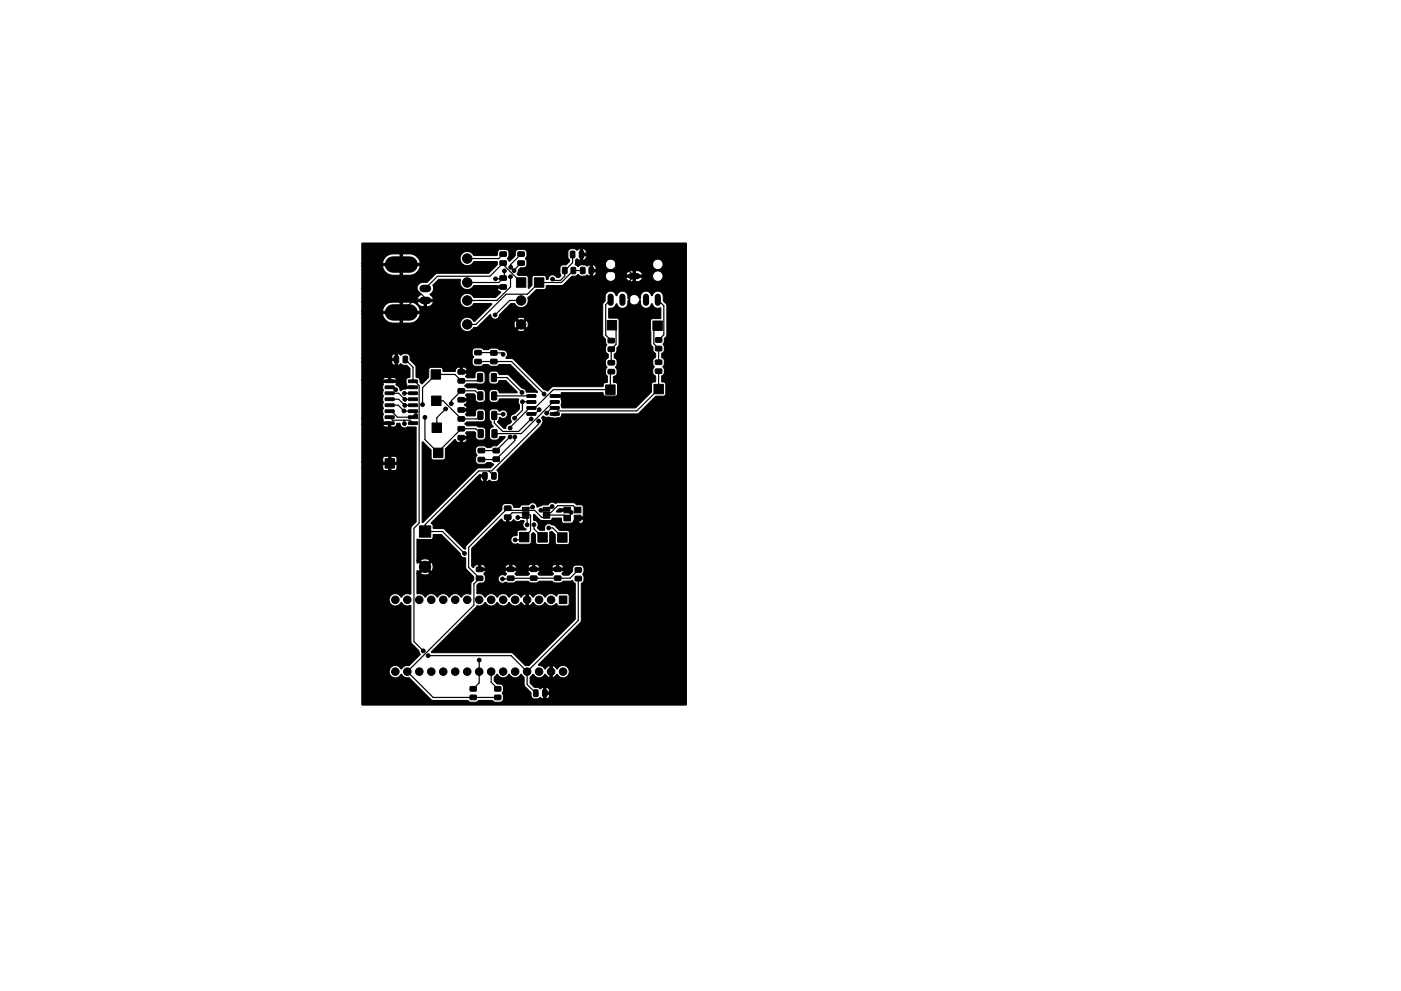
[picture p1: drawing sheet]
<svg xmlns="http://www.w3.org/2000/svg" width="297mm" height="210mm" viewBox="0 0 297 210" stroke-linecap="round" stroke-linejoin="round" font-family="sans-serif">
<g fill="#000" stroke="#000" stroke-width=".21">
<path d="M106 53.5l1.3-.1 .1 .3v.6l-.2 .1h-1.1l-.1-.2zM106 55.4l1.3-.1 .1 .3v.6l-.2 .1h-1.1l-.1-.2zM106 58.6l1.3-.1 .1 .2v.6l-.2 .2h-1.1l-.1-.3zM109.8 53.5l1.3-.1 .1 .3v.6l-.2 .1h-1.1l-.1-.2zM109.8 55.4l1.3-.1 .1 .3v.6l-.2 .1h-1.1l-.1-.2zM119.3 56.8l.7-.1 .2 .2v.9l-.1 .3h-.6l-.3-.2zM121.1 56.8l.7-.1 .3 .2v.9l-.2 .3h-.6l-.2-.2zM121 53.3h.7l.2 .1v1.1l-.2 .2h-.5l-.3-.1zM123.1 56.8l.7-.1 .2 .2 .1 .9-.2 .3h-.6l-.2-.2zM122.9 53.3h.7l.2 .1v1.1l-.2 .2h-.5l-.3-.1zM124.9 56.8l.7-.1 .3 .2v.9l-.2 .3h-.6l-.2-.2zM76.7 51.6h68.8v97.9l-68.7 .1-.1-50.2h4.4l.4 .4h2.2l.5-.4v-.8h-1.3v1.2h-.5v-1.2h-1.3v.8h-4.4v-1.4l7.4 .1 .1-.8-.4-.5h-.9v1.2h-.5v-1.2h-.8l-.4 .4-.1 .8h-4.4v-8h4.4l.4 .5 .9 .1-.1-.6h-5.6v-1.3h4.4l.2 .4-.2 .4h1.6l.2 1.1h.6a.81 .81 0 0 0 .7-.8h.6l.2 .6 .5 .4h.5l.4-.3 1.7 .1 .1 .1v20l-1 1-.1 .4v13.9a1.62 1.62 0 0 0-2 .7 1.35 1.35 0 0 0-2.1-.5 1.35 1.35 0 0 0 0 2.1 1.35 1.35 0 0 0 2.1-.5 1.56 1.56 0 0 0 2 .6v7.8l1.7 1.8 .3 .8-2.4 2.4a1.51 1.51 0 0 0-1.6 .8 1.35 1.35 0 0 0-2.1-.6 1.35 1.35 0 0 0 0 2.2 1.35 1.35 0 0 0 2.1-.6 1.61 1.61 0 0 0 1.7 .8l4.9 4.8h7.4l.7 .4h1.1l.6-.4h2.9l.5 .4h1.1l.5-.2 .2-.4v-.8l-.2-.5 .2-.5v-.8l-.2-.5-1.1-.2-.6-.6v-.9l.7-.5a1.39 1.39 0 0 0 1.2 .7 1.39 1.39 0 0 0 1.3-.8 1.43 1.43 0 0 0 2.5 0l.6 .7 .1 1.8 1.4 1.4v.8l.3 .4 1 .2 .7-.3 .5 .3h.7a.75 .75 0 0 0 .7-.7v-.3h-.7v1h-.6v-1.5h1.3v-.3a.74 .74 0 0 0-.7-.7v1h-.6v-1l-.7 .4-.5-.4h-.7l-.9-.8v-1.4l.6-.6a1.43 1.43 0 0 0 2.6 0l.6 .6 .9 .2 .6-.3 .4-.5a1.35 1.35 0 0 0 2.1 .6 1.35 1.35 0 0 0 0-2.2 1.35 1.35 0 0 0-2.1 .6l-.4-.5-.6-.3v2.6h-.5v-2.6l-1.1 .7a1.35 1.35 0 0 0-1.2-.7l-.1-.2 9-9.1v-8.1l.6-.6v-.9l-.3-.4 .3-.6-.1-1-.5-.4-1.4 .1-.3 .3-.1 1-.9 .7h-1.1l-.3-.3 .4-.7h-2.5l.3 .8-.3 .2h-2.6l-.3-.3 .3-.7h-2.5l.4 .8-.4 .3h-2.4l-.3-.4 .3-.7h-2.4l.3 .8-.3 .3-.5-.2a.93 .93 0 0 0-.9 1.3 .93 .93 0 0 0 1.6 .3l.4 .2h1.1l.7-.4h2.5l.5 .4h1.2l.7-.4h2.6l.6 .4h1.2l.6-.4h1.6l.3-.1 .7 .6v7.6l-9.8 9.8h-.9l-2.5-2.6-.4-.1h-16.9v-.2l9.6-9.8a1.59 1.59 0 0 0 1.8-.7 1.43 1.43 0 0 0 2.5 0 1.43 1.43 0 0 0 2.6 0 1.43 1.43 0 0 0 2.5 0l.6 .6 .9 .1 .6-.2 .4-.5a1.43 1.43 0 0 0 2.6 0 1.39 1.39 0 0 0 2.2 .3h.2l.2 .3 .3 .2h1.8l.4-.5v-1.8l-.3-.3h-1.9l-.5 .4h-.1a1.33 1.33 0 0 0-2.3 .3h-.1a1.39 1.39 0 0 0-1.2-.8 1.39 1.39 0 0 0-1.3 .8l-.4-.5-.6-.2v2.5h-.5v-2.5l-1.1 .7a1.39 1.39 0 0 0-1.2-.8 1.39 1.39 0 0 0-1.3 .8 1.43 1.43 0 0 0-2.5 0 1.43 1.43 0 0 0-2.5 0 1.63 1.63 0 0 0-1.8-.7v-1.9l.5-.4 1-.2 .3-.5v-.7l-.3-.6 .3-.6-1.4-.1-.1-.5h18.1a.75 .75 0 0 0-.7-.7h-.3v.7h-.5v-.7l-.7 .1-.3 .6h-2.6a.75 .75 0 0 0-.7-.7h-.3v.7h-.5v-.7l-.7 .1-.3 .6h-2.4a.75 .75 0 0 0-.7-.7h-.3v.7h-.5v-.7l-.7 .1-.3 .6h-4.1a.75 .75 0 0 0-.7-.7h-.3v.7h-.5v-.7l-.5 .1-.5 .5-.4-.2v-3.8l6.2-6.3 .2 .1 .4 .5h.6v-1.2h.4l.1 .1v1.1h.6l.4-.4h.1a.91 .91 0 0 0 1.4 .2l.7 .1a1.1 1.1 0 0 0 .5 1.7l-.2 .2h-1.5l-.3 .4v.7a.97 .97 0 0 0-1.3 1 .97 .97 0 0 0 1.5 .7l.3 .2 2.3-.1 .3-.3v-1.7l.4-.4 .4 .4v1.7l.2 .3 .3 .1h2.1l.4-.4v-2.1l.4-.3 .8 .8v1.7l.3 .3h2.3l.3-.1 .1-.3v-2.1l-.1-.3-.3-.2h-1.7l-1-1-.6-.2a.97 .97 0 0 0-1.2 0 .97 .97 0 0 0-.3 1.2h-1.1l-.5-.6a1.06 1.06 0 0 0-.8-1.6v-1.1l.2-.1 1.5 1.3h1.9l.5-.5h1.7l.2 .9 .4 .2h1.5l.4-.1 .3 .1h1.6l.3-.2 .1-.6h-1v.8h-.5v-1.2l.1-.1h1.4v-2.2l-.3-.3-1.1-.1-.7-.5-3.4 .1-.4 .1-.8-.3-.4 .2-.4 .4h-1.1l-1.1 .5-.5-.7-.5-.3-.5 .2-.4 .3h-1.4l-.6 .5h-1.2l-.2-.5-.4-.3-1.5 .1-.3 .4-.1 .9-7.5 7.5-.2 .8h-.3l-4.2-4.3-2.3-.1-.1-.6-.4-.6 9.5-9.4h.9a.74 .74 0 0 0 .8 .7l-.1-1h-.7v.3h-.9l.8-.8h1.2l.2 .1v1.4l.6-.3 .7 .3 1-.2 .3-.4v-1.2l-.3-.7 9.4-9.6a1.22 1.22 0 0 0 .1-1.5l.3-.3 .6 .3 .5-.1 1.2 .2 1-.1 .5-.2 .2-.6h16l3.8-3.7h1.7l.3-.2 .2-.3v-2.1a.63 .63 0 0 0-.9-.5v-1.2l.5-.6v-.9l-.3-.5 .3-.5 .1-.7-.2-.5-.4-.3v-.8l.5-.6v-1a.48 .48 0 0 1 0-.9l.1-.7 .5-.7v-6.3l-.2-.3-.6-.7v-.9a1.21 1.21 0 0 0-1.1-1.1 1.21 1.21 0 0 0-1.3 .9h-.1a1.17 1.17 0 0 0-1.1-.9 1.17 1.17 0 0 0-1.2 .9v.7h-.2a1.17 1.17 0 0 0-1.2-.9 1.17 1.17 0 0 0-1.1 1l-.2-.1v-.7a1.22 1.22 0 0 0-1.2-.9 1.22 1.22 0 0 0-1.2 .9h-.1a1.17 1.17 0 0 0-1.1-.9 1.17 1.17 0 0 0-1.2 .9v1.1l-.5 .8v6.5l.6 .9v.7l.3 .4-.3 .6v.8l.6 .7-.1 .7-.4 .3-.1 .4v.8l.3 .5-.3 .5v.8l.4 .6-.1 1.4a.72 .72 0 0 0-.9 .8h-10.6l-1.2 1-.7-.3-6.5-6.5-1.5-.2a1.01 1.01 0 0 0 .2-1.2 1.01 1.01 0 0 0-1.1-.6h-.6l-.6-.3h-1.1l-.5 .3h-1.1l-.6-.4-1.4 .1-.4 .5v.8l.3 .6-.3 .5 .1 1 .6 .4h1.2l.6-.4h.9l.7 .4h1.1l.6-.4 2.3 .1 5.8 5.8h-2.3l-.4-.6-.7-.3-2.8-2.7-1.9-.1-.6-.7-1.1-.1-.3 .2-.2 .4v1.6l.2 .4 .3 .2h1l.4-.3 .3-.5 1.4 .1 2.4 2.5-3.7 .1-.6-.7-1.1-.1-.3 .2-.3 .4v1.6l.4 .5 1 .1 .5-.2 .4-.6h3.9l.1 .2a1.02 1.02 0 0 0 .1 1.1v.9l-1 1-.5 .1a.99 .99 0 0 0-.1 1.6l-1.2 .9a.38 .38 0 0 1-.1 .4 .38 .38 0 0 1-.4 .1l-1.3-1.5 .3-.3 .1-.6 .7 .3 .6-.2a.91 .91 0 0 0 .2-1.3 .91 .91 0 0 0-1.3-.1h-.3l-.2-.3-.4-.2-.9 .1-.5 .4-.1 1.7 .4 .6 .1 .6 .4 .4-.8 .5v1.8l.3 .4 .4 .2 1-.1 .5-.7h1l.1 .2-1.8 1.8h-.7l-.6 .4h-.7l-.6-.4h-1.3l-.4 .3-.2 .3v.8l.4 .6-.4 .5v.7l.3 .5 .3 .2h1.2l.6-.4h.9l.5 .5-.6 .7h-2.6l-.3 .1-11.5 11.5-.1-17.1h.2l1.7 1.6v1.8l.5 .4h2.1l.3-.2 .1-.3v-1.9l2-1.9 .8 .6h1.1a.74 .74 0 0 0 .7-.8h-.9v.8h-.5v-1.2l1.4-.1-.3-.7 .3-.3h1.6l.2 .2 .1 1.1 .5 .5 1.2-.1 .4-.6v-1.5l-.3-.4-1.3-.2-.4-.3h-2l-.4-.4 .4-.4h3.2l.5-.1 .2-.6v-1.3l-.1-.5-.5-.2h-1.1l-.3 .4-.2 1h-1.8l-.2-.3 .3-.7h-1.4v-.5h1.4l-.1-.4-.4-.4 .4-.4 .1-.4h-1.3l-.1-.2v-.3h1.4l-.3-.7 .3-.3h1.5l.3 .2v1.1l.6 .5 1.1-.1 .4-.5v-1.6l-.3-.4-1.2-.2-.6-.3h-1.8l-.5-.4 .5-.5 3.2 .1 .4-.2 .3-.5v-1.4l-.2-.4-.4-.3-1.1 .1-.4 .4-.2 1-1.7-.1-.2-.3 .3-.6-1.4-.1v-.5h1.4a.75 .75 0 0 0-.7-.7h-.2v.7h-.5l-.1-.7h-.2a1.14 1.14 0 0 0-.9 .9h-2.4a.8 .8 0 0 0-.5-.9h-2.1l-.4 .2-.1 .3v1.7l-1.5 1.3-.3-.3-.2-.8-.7-.3v-2.3l-1.2-1.3-.2-1.1-.5-.3h-.7l-.6 .4-.7-.4v2.5l.7-.3 .5 .3h.8l.6 .7v1.8l-.6 .2-.2 .3v.6l.1 .4-.1 .4h1.6l.1 .5h-1.7l-1.2 .5-.3-.7-.6-.6 .1-.4h-3l.2 .3-.2 .9 .2 .4-.2 .8 .2 .5-.2 .8 .2 .4-.2 .9 .2 .4-.2 .9 .2 .4-.2 .8h-4.4v-8.1h7.4l-.2-.4-.4-.1h-.6v.5h-.5v-.5h-.7l-.3 .1-.3 .4h-4.4v-3.8h6.3a.74 .74 0 0 0 .8 .7v-1h-.8v.3h-6.3v-.8h7.1v-1a.75 .75 0 0 0-.8 .7v.3h-6.3v-9.4h4.4a2.25 2.25 0 0 0 2.1 1.9h3.7a2.22 2.22 0 0 0 2.2-2h-3.8v2h-.5v-2l-8.1 .1v-.6h12.4a2.21 2.21 0 0 0-2.2-2h-1.6v2h-.5v-2h-1.5a2.25 2.25 0 0 0-2.2 2h-4.4v-2h11.7l.1 .2a1.3 1.3 0 0 0 1.4 .8h.5a1.29 1.29 0 0 0 1.5-1h-1.5v1h-.5v-1h-13.2v-2.8h11.7l.2 .7 .6 .6-.5 .4-.3 .6h3.5l-.3-.6-.4-.4 .3-.3a1.36 1.36 0 0 0 .3-1.7l1.3-1.2h4.5a1.57 1.57 0 0 0 .9 2 1.57 1.57 0 0 0 2-.7l6.4 .1v.4l-1.5 .1a.92 .92 0 0 0 .7 .8l-1 1.1h-4.6a1.55 1.55 0 0 0-2.4-.6 1.55 1.55 0 0 0 0 2.5 1.55 1.55 0 0 0 2.4-.6h3.7l.1 .1-3.8 3.7a1.53 1.53 0 0 0-2.1-.8 1.53 1.53 0 0 0-.6 2.1 1.53 1.53 0 0 0 2.1 .6h9.7a1.47 1.47 0 0 0 1.8 0l-.9-.9-.9 .9h-9.7l.6-.6 .7-.1 .6-.6h7.2l.3 .9 .8-.9h.8l.8 .9a1.46 1.46 0 0 0 0-1.7l-.8 .8h-.8l-.8-.8-.3 .8h-7.2l2.1-2.1 .3 .7 .5 .3 4.9-.1 .9 .9 .9-.9a1.45 1.45 0 0 0-1.8 0h-4.1l.3-.4 .1-.4 2.4-2.4h.8a1.56 1.56 0 0 0 2.1 .7 1.56 1.56 0 0 0 .7-2l1.8-1.7h1.6a.63 .63 0 0 0 .5-.8l3.5-.1 1.9-1.9h.8l.6-.4 .6 .4h.8l.4-.3 .6 .3 3.4-.1v.2a1.11 1.11 0 0 0 1 1 1.11 1.11 0 0 0 1.1-.8h2.2l.2 .4 .5 .4 1.8 .1a1.1 1.1 0 0 0 1-1l-1.5 .1v.8h-.5v-.9l-3.7 .1 .1-.4h7.8a1.11 1.11 0 0 0 1.5 1.1 1.11 1.11 0 0 0 .3-1.9 1.11 1.11 0 0 0-1.8 .6v.2h-7.8l-.1-.2h5.7a1.11 1.11 0 0 0-1-.9h-.5v.9h-.5v-.9h-.4l-.8 .3-.3 .6h-2.2a1.11 1.11 0 0 0-1.1-.8 1.11 1.11 0 0 0-1 1h-2.4l.3-.3 .1-.5h-.8v.9h-.5v-1.5h1.3v-.2a.74 .74 0 0 0-.8-.7v.9h-.5v-.9l-.6 .3-.5-.3h-.9l-.6 .4-.6-.5 6.5-.1a1.11 1.11 0 0 0 1.1 1.2 1.11 1.11 0 0 0 1.1-1.2h7.8v.2a1.11 1.11 0 0 0 1.7 .8 1.11 1.11 0 0 0-.1-1.9 1.11 1.11 0 0 0-1.6 .9l-7.8-.1a1.11 1.11 0 0 0-1.2-.9 1.11 1.11 0 0 0-1 1h-6.4l.1-.9 .2-.2 .6 .3h.7a.75 .75 0 0 0 .7-.7v-.2h-.7v.9h-.6v-1.5h1.3v-.2a.74 .74 0 0 0-.7-.7v.9h-.6v-.9l-.6 .3-.7-.3-1 .1-.3 .5v1.1l.4 .6-.1 .4-.6 .7-.9 .1-.4 .3-.1 1.3 .2 .6-.4 .4h-.4l-.9-.6a1.03 1.03 0 0 0-1.1 1l-.3-.1a.61 .61 0 0 0-.5-.8h-2l-.4 .2-.1 .3v1.7l-.7 .6-.1-.1v-2.2l-.1-.3-.4-.2h-1.6l-.2-.2 .2-.9 .4-.4 1-.2 .4-.5v-.8l-.3-.6 .3-.5v-.8l-.1-.3-.5-.3h-1.1l-.5 .2-.2 .4-.1 .8-1.2 1.1-.4-.5 .3-.6v-.8l-.1-.3-.5-.3h-1.1l-.5 .2-.2 .2-.2 .9h-4.8a1.55 1.55 0 0 0-2.4-.6 1.55 1.55 0 0 0 0 2.5 1.55 1.55 0 0 0 2.4-.6h4.8l.1 .6-1.8 1.9h-10.9l-.4 .1-1.7 1.8h-.9a1.31 1.31 0 0 0-1.3 1.3h-11.7v-4.8l4.4 .1a2.26 2.26 0 0 0 2.1 1.9h3.7a2.22 2.22 0 0 0 2.2-2h-3.8v2h-.5v-2h-8.1v-.5h12.4a2.21 2.21 0 0 0-2.2-2h-1.6v2h-.5v-2h-1.5a2.25 2.25 0 0 0-2.2 2h-4.4z"/>
<path d="M83.6 75.6l.7-.1 .2 .2v1l-.1 .3h-.6l-.2-.2zM85.5 75.6l.7-.1 .2 .2v1l-.1 .3h-.6l-.2-.2zM97.2 78.5l1.2-.1 .1 .3v.5l-.2 .2h-1.1l-.1-.2zM100.7 76.3l1.2-.1 .2 .3v.6l-.3 .1h-1l-.2-.2zM100.7 74.4l1.2-.1 .2 .3v.6l-.3 .1h-1l-.2-.2zM101.3 79.3l.8-.1 .2 .2 .1 1.3-.2 .3h-.7l-.3-.2zM104.2 79.3l.8-.1 .3 .2v1.3l-.2 .3h-.7l-.2-.2zM104.1 74.4h1.1l.2 .2v.6l-.3 .2h-.9l-.2-.3zM104.1 76.3l1.1-.1 .2 .2v.7l-.3 .1h-.9l-.2-.2zM106 60.5l1.3-.1 .1 .2v.6l-.2 .2h-1.1l-.1-.3zM109.5 58.9h2v2h-2zM113.3 58.9h2v2h-2z"/>
<path d="M128.7 68h2v2h-2zM129 71.8h1.1l.2 .2v.6l-.3 .2h-1l-.1-.3zM129 73.6h1.1l.2 .2v.6l-.3 .2h-1l-.1-.3zM129 76.5h1.2l.1 .2v.6l-.2 .1h-1.1l-.1-.2zM129 78.4h1.2l.1 .2v.6l-.2 .2-1.1-.1-.1-.2zM129.1 65.4h.1a1.31 1.31 0 0 0 1.5-1l.1 .1a1.17 1.17 0 0 0 1.2 .9 1.17 1.17 0 0 0 1.1-.9l.1-.7 .1-.1a1.17 1.17 0 0 0 1.2 1 1.17 1.17 0 0 0 1.1-1l.2 .1v.5a1.21 1.21 0 0 0 1.2 1.1 1.21 1.21 0 0 0 1.2-1l.1 .1a1.2 1.2 0 0 0 1.7 .8l.1 2.2-1.8 .1-.4 .5 .1 4.9 .4 .7 .1 .8 .5 .5v.8l-.5 .3-.1 .5v.7l.3 .5-.3 .5v.9l.6 .6v1.2a.8 .8 0 0 0-.9 .4v1.8l-3.4 3.3h-15.5l-.3-.6 .2-.4-.2-.8 .2-.4h-1.6l-.1-.2v-.3h1.7l-.1-.4 .1-.1 8.8 .1a.61 .61 0 0 0 .5 .8h2.1l.3-.2 .1-.3v-2.1a.63 .63 0 0 0-.8-.5v-1.2a.86 .86 0 0 0 .7-.7v-.8l-.3-.5 .3-.5v-.9l-.1-.3-.4-.3-.1-.7 .5-.5 .1-.9 .4-.7v-5.2l-.3-.4h-1.8zM138.4 68.1h2v2h-2zM139 76.4h1.2l.1 .2v.6l-.2 .2-1-.1-.2-.2zM139 78.3h1.2l.1 .2v.6l-.2 .2-1-.1-.2-.2zM139 71.7l1.2-.1 .1 .3v.6l-.2 .1h-1l-.2-.2zM139 73.5h1.2l.1 .2v.6l-.2 .2-1-.1-.2-.2zM81.7 80.6h1.8l.1 .5-1.9 .1z"/>
<path d="M81.7 81.9h1.8l.1 .5-1.9 .1zM81.7 83.2l1.8-.1 .1 .5-1.9 .1zM81.7 84.4h1.8l.1 .5-1.9 .1zM81.7 85.7h1.8l.1 .5-1.9 .1zM81.7 87h1.8l.1 .5h-1.9zM81.7 88.3l1.8-.1 .1 .5-1.9 .1zM81.7 89.5h1.8l.1 .5-1.9 .1zM81.7 97.3h2v2h-2zM86.6 89.5h1.8l.1 .5-1.8 .1zM86.6 88.3l1.8-.1 .1 .5-1.8 .1zM86.6 87h1.8l.1 .5h-1.8zM86.6 85.7h1.8l.1 .5-1.8 .1z"/>
<path d="M86.6 84.4h1.8l.1 .5-1.8 .1zM86.6 83.2l1.8-.1 .1 .5-1.8 .1zM86.6 81.9h1.8l.1 .5-1.8 .1zM86.6 80.6h1.8l.1 .5-1.8 .1zM91.4 78.4h2v2h-2zM91.5 84h2v2h-2zM91.6 89.7h2v2h-2zM91.9 95.1h2v2h-2zM97.2 82.5l1.2-.1 .1 .3v.6l-.2 .1h-1.1l-.1-.2zM97.2 84.4l1.2-.1 .1 .3v.6l-.2 .1h-1.1l-.1-.2zM97.2 86.6l1.2-.1 .1 .2v.6l-.2 .2h-1.1l-.1-.3zM97.2 88.5l1.2-.1 .1 .2v.6l-.2 .2h-1.1l-.1-.3z"/>
<path d="M97.2 80.4l1.2-.1 .1 .3v.5l-.2 .2h-1.1l-.1-.2zM97.2 90.5h1.2l.1 .2v.6l-.2 .2-1.1-.1-.1-.2zM97.2 92.4h1.2l.1 .2v.6l-.2 .2-1.1-.1-.1-.2zM101.4 83.2l.8-.1 .2 .2v1.3l-.2 .2-.7 .1-.2-.2zM101.4 87.3h.8l.2 .1v1.4l-.1 .2h-.7l-.3-.1zM101.4 91.2l.8-.1 .3 .2v1.3l-.2 .2-.7 .1-.2-.2zM101.4 95.2l1.2-.1 .2 .3v.5l-.3 .2h-1l-.2-.3zM101.4 97.1l1.2-.1 .2 .2v.6l-.3 .2h-1l-.2-.2zM104.3 83.2l.8-.1 .2 .2v1.3l-.1 .2-.7 .1-.3-.2zM104.3 87.3h.8l.2 .1 .1 1.4-.2 .2h-.7l-.3-.1zM104.4 91.2l.8-.1 .2 .2v1.3l-.2 .2-.7 .1-.2-.2zM104.6 97l1.2-.1 .1 .3v.6l-.2 .1h-1l-.2-.2z"/>
<path d="M104.6 95.2l1.2-.1 .1 .2v.7l-.2 .1h-1l-.2-.2zM111.7 83.8l1.8-.1 .1 .5-1.8 .1zM111.7 85h1.8l.1 .5-1.8 .1zM111.7 86.3h1.8l.1 .5h-1.8zM111.7 87.6l1.8-.1 .1 .5-1.8 .1zM116.7 87.6l1.8-.1 .1 .5-1.9 .1zM116.7 86.3h1.8l.1 .5h-1.9zM116.7 85h1.8l.1 .5-1.9 .1zM116.7 83.8l1.8-.1 .1 .5-1.9 .1zM128.4 81.7h2v2h-2zM138.6 81.5h2v2h-2zM88.9 111.6h2.4v2.4h-2.4z"/>
<path d="M88.4 114.4l3 .1 .4-.3 .1-.8h1.7l3.9 4a.99 .99 0 0 0 1.1 .9l.2 2.3 1.6 1.8v.7l-.5 .6-.1 2.3-.1 .1a1.33 1.33 0 0 0-1.8 .6h-.1a1.43 1.43 0 0 0-2.6 0 1.43 1.43 0 0 0-2.5 0 1.43 1.43 0 0 0-2.5 0 1.63 1.63 0 0 0-1.8-.7v-4.4h.7a1.65 1.65 0 0 0 2 0l-1-1-1 1h-.7v-.4l.1-.2 .3 .3 1-1h.7l1 1a1.65 1.65 0 0 0 0-2l-1 1h-.7l-1-1-.2 .2-.2-.1v-.5h.7l1 1 1-1a1.64 1.64 0 0 0-2 0h-.7zM102.4 100.3l.7-.1 .2 .2v1l-.1 .3h-.6l-.3-.2zM104.3 100.3l.7-.1 .2 .2v1l-.1 .3h-.6l-.3-.2zM107 109.3h1.2l.2 .2v.6l-.3 .1h-1l-.2-.2zM107 107.4h1.2l.2 .2v.6l-.3 .1h-1l-.2-.2zM110.2 113h2v2h-2zM110.8 107.6h1.4v.3h-1.4zM110.8 108.1h1.4v.3h-1.4zM110.8 108.6h1.4v.3h-1.4zM110.8 109.1h1.4v.3h-1.4zM110.8 109.6h1.4v.3h-1.4zM114 113h2v2h-2z"/>
<path d="M115.2 109.6h1.4v.3h-1.4zM115.2 109.1h1.4v.3h-1.4zM115.2 108.6h1.4v.3h-1.4zM115.2 108.1h1.4v.3h-1.4zM115.2 107.6h1.4v.3h-1.4zM118.5 108h1.9l.1 .3-.1 .2h-1.3l-.2 .1h-.9v-.2zM118.2 113h2v2h-2zM119.6 107.6h1.4v1.2h-1.4zM119.6 109.3h1.4v1.2h-1.4zM121.8 107.6h1.4v1.2h-1.4zM121.8 109.3h1.4v1.2h-1.4zM101 120.4l1.2-.1 .2 .2v.6l-.2 .2h-1.1l-.1-.3z"/>
<path d="M101 122.3l1.2-.1 .2 .2v.6l-.2 .2h-1.1l-.1-.3zM107.6 122.3l1.3-.1 .1 .2v.6l-.2 .2h-1.1l-.1-.3zM107.6 120.4l1.3-.1 .1 .2v.6l-.2 .2h-1.1l-.1-.3zM112.5 120.3h1.2l.2 .2v.6l-.3 .2h-1l-.2-.3zM112.5 122.2h1.2l.2 .2v.6l-.3 .2h-1l-.2-.3zM117.6 122.2h1.2l.2 .2-.1 .6-.2 .2h-1l-.2-.3zM117.6 120.3h1.2l.2 .2-.1 .6-.2 .2h-1l-.2-.3zM118.6 126.5h1.6v1.6h-1.6zM122 122.3h1.2l.1 .2v.6l-.2 .2-1-.1-.2-.2zM122 120.5l1.2-.1 .1 .3v.6l-.2 .1h-1l-.2-.2zM99.7 145.7h1.2l.1 .2v.6l-.2 .2-1-.1-.2-.2zM99.7 147.5h1.2l.1 .2v.6l-.2 .2h-1l-.2-.3z"/>
<path d="M104.9 147.5h1.2l.1 .2v.6l-.2 .2h-1l-.2-.3zM104.9 145.7h1.2l.1 .2v.6l-.2 .2-1-.1-.2-.2zM113.2 146.4l.7-.1 .2 .2v1l-.2 .3h-.5l-.3-.2zM115.1 146.4l.7-.1 .2 .2v1l-.2 .3h-.5l-.3-.2z"/>
<circle cx="99.1" cy="54.9" r="1"/>
<circle cx="99.1" cy="59.9" r="1"/>
<circle cx="105.1" cy="59.2" r=".4"/>
<circle cx="106.9" cy="57.5" r=".4"/>
<circle cx="108.2" cy="58.7" r=".4"/>
<circle cx="108.3" cy="56.7" r=".4"/>
<circle cx="109" cy="57.4" r=".4"/>
<circle cx="117.1" cy="59.2" r=".4"/>
<circle cx="99.1" cy="68.8" r="1"/>
<circle cx="99.1" cy="63.7" r="1"/>
<circle cx="105" cy="66.8" r=".4"/>
<circle cx="106.7" cy="75.2" r=".4"/>
<circle cx="110.5" cy="63.7" r="1"/>
<circle cx="110.5" cy="68.8" r="1"/>
<circle cx="83.9" cy="82.7" r=".4"/>
<circle cx="85.6" cy="87.2" r=".4"/>
<circle cx="85.8" cy="83.5" r=".4"/>
<circle cx="85.8" cy="89.9" r=".4"/>
<circle cx="85.8" cy="86" r=".4"/>
<circle cx="85.8" cy="84.7" r=".4"/>
<circle cx="88.1" cy="88.1" r=".4"/>
<circle cx="89.6" cy="85.8" r=".4"/>
<circle cx="90.1" cy="88.5" r=".4"/>
<circle cx="94.5" cy="86.8" r=".4"/>
<circle cx="95.7" cy="85.6" r=".4"/>
<circle cx="106.7" cy="87.9" r=".4"/>
<circle cx="108.2" cy="92.7" r=".4"/>
<circle cx="108.2" cy="90.8" r=".4"/>
<circle cx="109.1" cy="88.7" r=".4"/>
<circle cx="109.2" cy="92.7" r=".4"/>
<circle cx="110.7" cy="83.3" r=".4"/>
<circle cx="110.8" cy="85.2" r=".4"/>
<circle cx="112.6" cy="88.9" r=".4"/>
<circle cx="114.2" cy="89.4" r=".4"/>
<circle cx="114.3" cy="86.9" r=".4"/>
<circle cx="115.4" cy="83.6" r=".4"/>
<circle cx="115.9" cy="87.6" r=".4"/>
<circle cx="117.6" cy="87.8" r=".4"/>
<circle cx="98.5" cy="117.4" r=".4"/>
<circle cx="109.2" cy="114.5" r=".4"/>
<circle cx="109.8" cy="109.8" r=".4"/>
<circle cx="111.8" cy="111.3" r=".4"/>
<circle cx="112.9" cy="107.6" r=".4"/>
<circle cx="113.2" cy="111.3" r=".4"/>
<circle cx="114.7" cy="108.3" r=".4"/>
<circle cx="116.3" cy="112" r=".4"/>
<circle cx="117.1" cy="107.5" r=".4"/>
<circle cx="121.1" cy="108.7" r=".4"/>
<circle cx="121.9" cy="110.7" r=".4"/>
<circle cx="83.8" cy="127.3" r=".8"/>
<circle cx="86.4" cy="127.3" r=".8"/>
<circle cx="88.9" cy="127.3" r=".8"/>
<circle cx="89.7" cy="138.1" r=".4"/>
<circle cx="90.1" cy="120.3" r="1.2"/>
<circle cx="90.8" cy="139.1" r=".4"/>
<circle cx="91.4" cy="127.3" r=".8"/>
<circle cx="94" cy="127.3" r=".8"/>
<circle cx="96.5" cy="127.3" r=".8"/>
<circle cx="99.1" cy="127.3" r=".8"/>
<circle cx="101.6" cy="127.3" r=".8"/>
<circle cx="104.1" cy="127.3" r=".8"/>
<circle cx="106.5" cy="122.8" r=".4"/>
<circle cx="106.7" cy="127.3" r=".8"/>
<circle cx="109.2" cy="127.3" r=".8"/>
<circle cx="111.8" cy="127.3" r=".8"/>
<circle cx="114.3" cy="127.3" r=".8"/>
<circle cx="116.8" cy="127.3" r=".8"/>
<circle cx="83.8" cy="142.5" r=".8"/>
<circle cx="86.4" cy="142.5" r=".8"/>
<circle cx="88.9" cy="142.5" r=".8"/>
<circle cx="91.4" cy="142.5" r=".8"/>
<circle cx="94" cy="142.5" r=".8"/>
<circle cx="96.5" cy="142.5" r=".8"/>
<circle cx="99.1" cy="142.5" r=".8"/>
<circle cx="101.6" cy="142.5" r=".8"/>
<circle cx="101.6" cy="140" r=".4"/>
<circle cx="104.1" cy="142.5" r=".8"/>
<circle cx="106.7" cy="142.5" r=".8"/>
<circle cx="109.2" cy="142.5" r=".8"/>
<circle cx="111.8" cy="142.5" r=".8"/>
<circle cx="114.3" cy="142.5" r=".8"/>
<circle cx="116.8" cy="142.5" r=".8"/>
<circle cx="119.4" cy="142.5" r=".8"/>
</g>
<path d="M133.8 58.6h1.3M129.5 62.9v1.3M132 62.9v1.3M137 62.9v1.3M139.5 62.9v1.3" fill="none" stroke="#000" stroke-width="1.3"/>
<path d="M89.7 61.2h.9M89.7 63.7h.9" fill="none" stroke="#000" stroke-width="1.6"/>
<path d="M83.3 56.1h3.5M83.3 66.3h3.5" fill="none" stroke="#000" stroke-width="3.5"/>
<g fill="none" stroke="#000" stroke-width=".25">
<path d="M85.1 56.1v2.1l5.1 5v.5h-2.6l-2.5 2.6M105.1 59.2h1.4M106.7 53.9l-1 1h-6.6M106.9 57.5v1.2l-1.2 1.2h-6.6M108.2 58.7v2.2l-2.8 2.8h-6.3M110.5 59.9l-3.8-3.8v-.3l-2.8 2.8h-11.1l-2.6 2.6M110.5 53.9l-2.2 2.2v.6M110.5 55.8l-1.5 1.6M121.4 54v1.7l-1.7 1.7v1.2l-.9 .9h-1.4l-.3-.3M123.5 57.4h-1.9l-2.6 2.5h-4.7l-2.5 2.5h-4.5l-6.4 6.4h-1.8M125.4 57.4l.2 .2h7.9l1 1-1 1v21.6l-2.8 2.8h-13.1M85.9 76.3l1.7 1.6v3h.3l1 .9v29.2l-1.1 1.1v24l1.9 2"/>
<path d="M101.3 74.8l5.1 .1 .3 .3M101.4 76.7h7.1l6.9 6.9M101.4 76.7h-.1M110.5 63.7h-2.4l-3.1 3.1M129.5 63.6l-1.1 1v6.5l1.2 1.2M129.6 78.8l-.2 .2v3.7h-12.1l-3.9 3.9h-1.1l-4.1 4.2M129.7 69l.9 .9v3.2l-1 1v2.9M139.4 69.1l-.8 .8v3l1 1.1v2.9M139.5 63.6l1.2 1.3v6.1l-1.1 1.1M139.6 78.8v3.7l-4.6 4.7h-16.7l-.7 .6M82.6 83.4h1.9l1.3 1.3h1.8M82.6 84.7h1.9l1.3 1.3h1.8"/>
<path d="M82.6 87.2h.4l1.3 1.3h3.3l.3-.4h.2M82.6 86h1.8l1.3 1.2h1.9M82.6 88.5l.7 .7h3.6l.7 .6M82.6 82.2h.8l.5 .5M85.7 89.2l.1 .7M87.6 83.4l-1.8 .1M90.1 88.5v4.8l2.8 2.8v-.2l4.9-4.9h3.1l1 1M92.5 85h1.5l3.8 3.9h3.3l.8-.8M94.5 86.8l-1.9 1.8v2.1M101.8 80.1l-.7 .7h-3.3l-1.4-1.4h-4l-2.8 2.9v3.5M101.8 84l-1-1.1h-3l-2.1 2.1v.6M102.1 95.6h3.1"/>
<path d="M103.7 99.9l1 1.1M104.7 80.1h2.8l3.2 3.2M104.8 84h7.9M105.2 95.6h.1M106.7 87.9h-1.7l-.2 .2v1.6l1.8 1.8h3.4l2.6-2.6M108.2 92.7l-3 2.9M109.2 92.7v.8l-4.1 4h-3M112.7 85.3l-1.9-.1v1.9l-1.7 1.6M114.2 89.4v.6l-10 9.9h-2.7l-11.4 11.4v1.5h3.7l4.7 4.6M114.3 86.9l-.9 .9h-.7M117.6 86.6h-.6l-1.1 1M117.6 85.3h-.4l-6.7 6.7h-5.7"/>
<path d="M109.8 109.8h1.7l.3 .3v1.2M109.8 109.8h.1M111.5 108.8h-2.9l-1 .9M111.5 109.3h1M112.5 109.3h.1M112.5 109.3v3.3l-1.9 1.9h-1.4M112.9 107.6l-.2 .2h-1.2M113.2 111.3v.9l1.8 1.8M114.7 108.3h1.1M115.9 109.3h3.7l.7 .6M115.9 109.8h-1l-1.5-1.5h-5.3l-.5-.5-8.2 8.3v4.3l2.3 2.3-1.2 1.2v4.5l-14.1 14.1 5.4 5.5h13.7M116.3 112h.9l2 2"/>
<path d="M117.1 107.5l-.4 .3h-.8M120.3 108.2h.3l.5 .5M122.5 109.9l-.6 .6v.2M122.5 108.2l-1-.9h-3.2l-1.5 1.5h-.9M90.8 139.1h17.6l3.4 3.4M122.6 122.7v9l-10.8 10.8M122.6 120.9l-1.7 1.8h-12.6l-.2 .1h-1.6M101.6 140v4.9l-1.3 1.2M104.1 142.5v2.3l1.4 1.3M111.8 142.5v2.7l1.8 1.9"/>
</g>
</svg>
